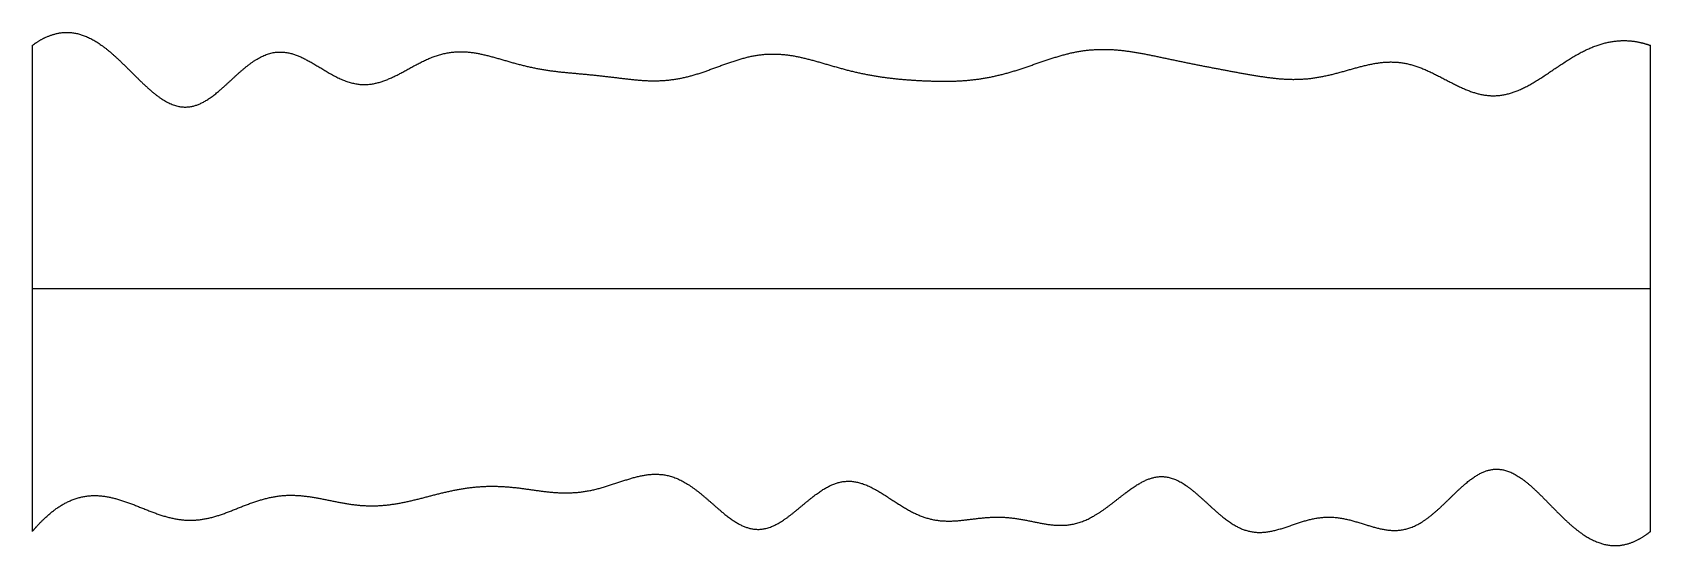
# Model space of a CAD drawing. Header units: millimetres. Extents: x 0 to 10, y -0.1 to 3.1.
import ezdxf

# ---------------------------------------------------------------- set-up
doc = ezdxf.new("R2010")
doc.units = ezdxf.units.MM
doc.layers.get('0').update_dxf_attribs({"linetype": 'CONTINUOUS'})

msp = doc.modelspace()

# ---------------------------------------------------------------- linework, layer by layer
for points in [[(0, 3), (0.021, 3.016), (0.063, 3.044), (0.126, 3.073), (0.208, 3.09), (0.309, 3.073), (0.409, 3.021), (0.507, 2.941), (0.604, 2.844), (0.7, 2.746), (0.795, 2.665), (0.888, 2.617), (0.982, 2.612), (1.075, 2.652), (1.168, 2.728), (1.261, 2.818), (1.356, 2.902), (1.452, 2.956), (1.549, 2.969), (1.647, 2.941), (1.746, 2.884), (1.845, 2.82), (1.945, 2.77), (2.044, 2.75), (2.143, 2.765), (2.242, 2.808), (2.341, 2.865), (2.441, 2.919), (2.541, 2.955), (2.642, 2.967), (2.744, 2.956), (2.846, 2.93), (2.948, 2.899), (3.049, 2.871), (3.151, 2.85), (3.252, 2.837), (3.353, 2.828), (3.454, 2.819), (3.556, 2.808), (3.658, 2.795), (3.76, 2.783), (3.862, 2.779), (3.963, 2.787), (4.064, 2.808), (4.164, 2.841), (4.264, 2.879), (4.363, 2.915), (4.463, 2.941), (4.564, 2.951), (4.665, 2.945), (4.766, 2.925), (4.867, 2.896), (4.969, 2.866), (5.07, 2.838), (5.171, 2.817), (5.272, 2.801), (5.373, 2.79), (5.475, 2.783), (5.577, 2.779), (5.679, 2.778), (5.781, 2.783), (5.882, 2.796), (5.983, 2.817), (6.084, 2.846), (6.184, 2.881), (6.283, 2.916), (6.383, 2.947), (6.483, 2.969), (6.584, 2.978), (6.686, 2.976), (6.788, 2.964), (6.889, 2.945), (6.991, 2.923), (7.093, 2.902), (7.194, 2.881), (7.294, 2.862), (7.395, 2.843), (7.496, 2.824), (7.597, 2.807), (7.699, 2.793), (7.8, 2.788), (7.902, 2.794), (8.005, 2.813), (8.107, 2.841), (8.208, 2.871), (8.31, 2.895), (8.411, 2.903), (8.511, 2.889), (8.611, 2.852), (8.71, 2.801), (8.809, 2.748), (8.907, 2.704), (9.005, 2.683), (9.102, 2.691), (9.2, 2.725), (9.298, 2.781), (9.396, 2.848), (9.494, 2.915), (9.593, 2.973), (9.694, 3.013), (9.795, 3.034), (9.876, 3.032), (9.938, 3.02), (9.979, 3.007), (10, 3)], [(0, 0), (0, 0.12), (0, 0.36), (0, 0.72), (0, 1.2), (0, 1.8), (0, 2.28), (0, 2.64), (0, 2.88), (0, 3)], [(10, 0), (10, 0.12), (10, 0.36), (10, 0.72), (10, 1.2), (10, 1.8), (10, 2.28), (10, 2.64), (10, 2.88), (10, 3)], [(0, 1.5), (0.4, 1.5), (1.2, 1.5), (2.4, 1.5), (4, 1.5), (6, 1.5), (7.6, 1.5), (8.8, 1.5), (9.6, 1.5), (10, 1.5)], [(0, 0), (0.02, 0.023), (0.059, 0.067), (0.118, 0.123), (0.197, 0.179), (0.297, 0.218), (0.397, 0.227), (0.497, 0.211), (0.598, 0.177), (0.7, 0.135), (0.801, 0.095), (0.903, 0.069), (1.004, 0.064), (1.105, 0.081), (1.205, 0.116), (1.306, 0.158), (1.407, 0.196), (1.509, 0.221), (1.611, 0.227), (1.714, 0.216), (1.816, 0.196), (1.919, 0.173), (2.022, 0.158), (2.125, 0.155), (2.227, 0.165), (2.329, 0.185), (2.432, 0.212), (2.534, 0.239), (2.637, 0.262), (2.74, 0.276), (2.842, 0.281), (2.945, 0.276), (3.047, 0.263), (3.15, 0.247), (3.252, 0.236), (3.355, 0.236), (3.458, 0.251), (3.562, 0.281), (3.666, 0.318), (3.769, 0.35), (3.872, 0.36), (3.973, 0.339), (4.072, 0.283), (4.169, 0.202), (4.265, 0.113), (4.36, 0.04), (4.455, 0.003), (4.55, 0.012), (4.645, 0.065), (4.742, 0.146), (4.839, 0.23), (4.936, 0.295), (5.034, 0.32), (5.133, 0.302), (5.231, 0.249), (5.331, 0.181), (5.431, 0.117), (5.532, 0.074), (5.633, 0.059), (5.736, 0.065), (5.839, 0.081), (5.943, 0.091), (6.047, 0.087), (6.15, 0.068), (6.254, 0.044), (6.356, 0.031), (6.458, 0.043), (6.559, 0.088), (6.658, 0.159), (6.756, 0.24), (6.853, 0.31), (6.948, 0.347), (7.043, 0.339), (7.137, 0.285), (7.231, 0.201), (7.326, 0.11), (7.422, 0.033), (7.52, -0.009), (7.619, -0.012), (7.721, 0.015), (7.824, 0.054), (7.928, 0.086), (8.033, 0.094), (8.137, 0.075), (8.241, 0.04), (8.344, 0.008), (8.444, -0.002), (8.542, 0.024), (8.639, 0.088), (8.733, 0.177), (8.826, 0.272), (8.919, 0.35), (9.011, 0.392), (9.104, 0.387), (9.198, 0.337), (9.293, 0.254), (9.389, 0.153), (9.487, 0.053), (9.586, -0.029), (9.687, -0.081), (9.79, -0.098), (9.873, -0.079), (9.936, -0.047), (9.979, -0.017), (10, 0)]]:
    msp.add_open_spline(points, degree=5)

doc.saveas('drawing.dxf')
